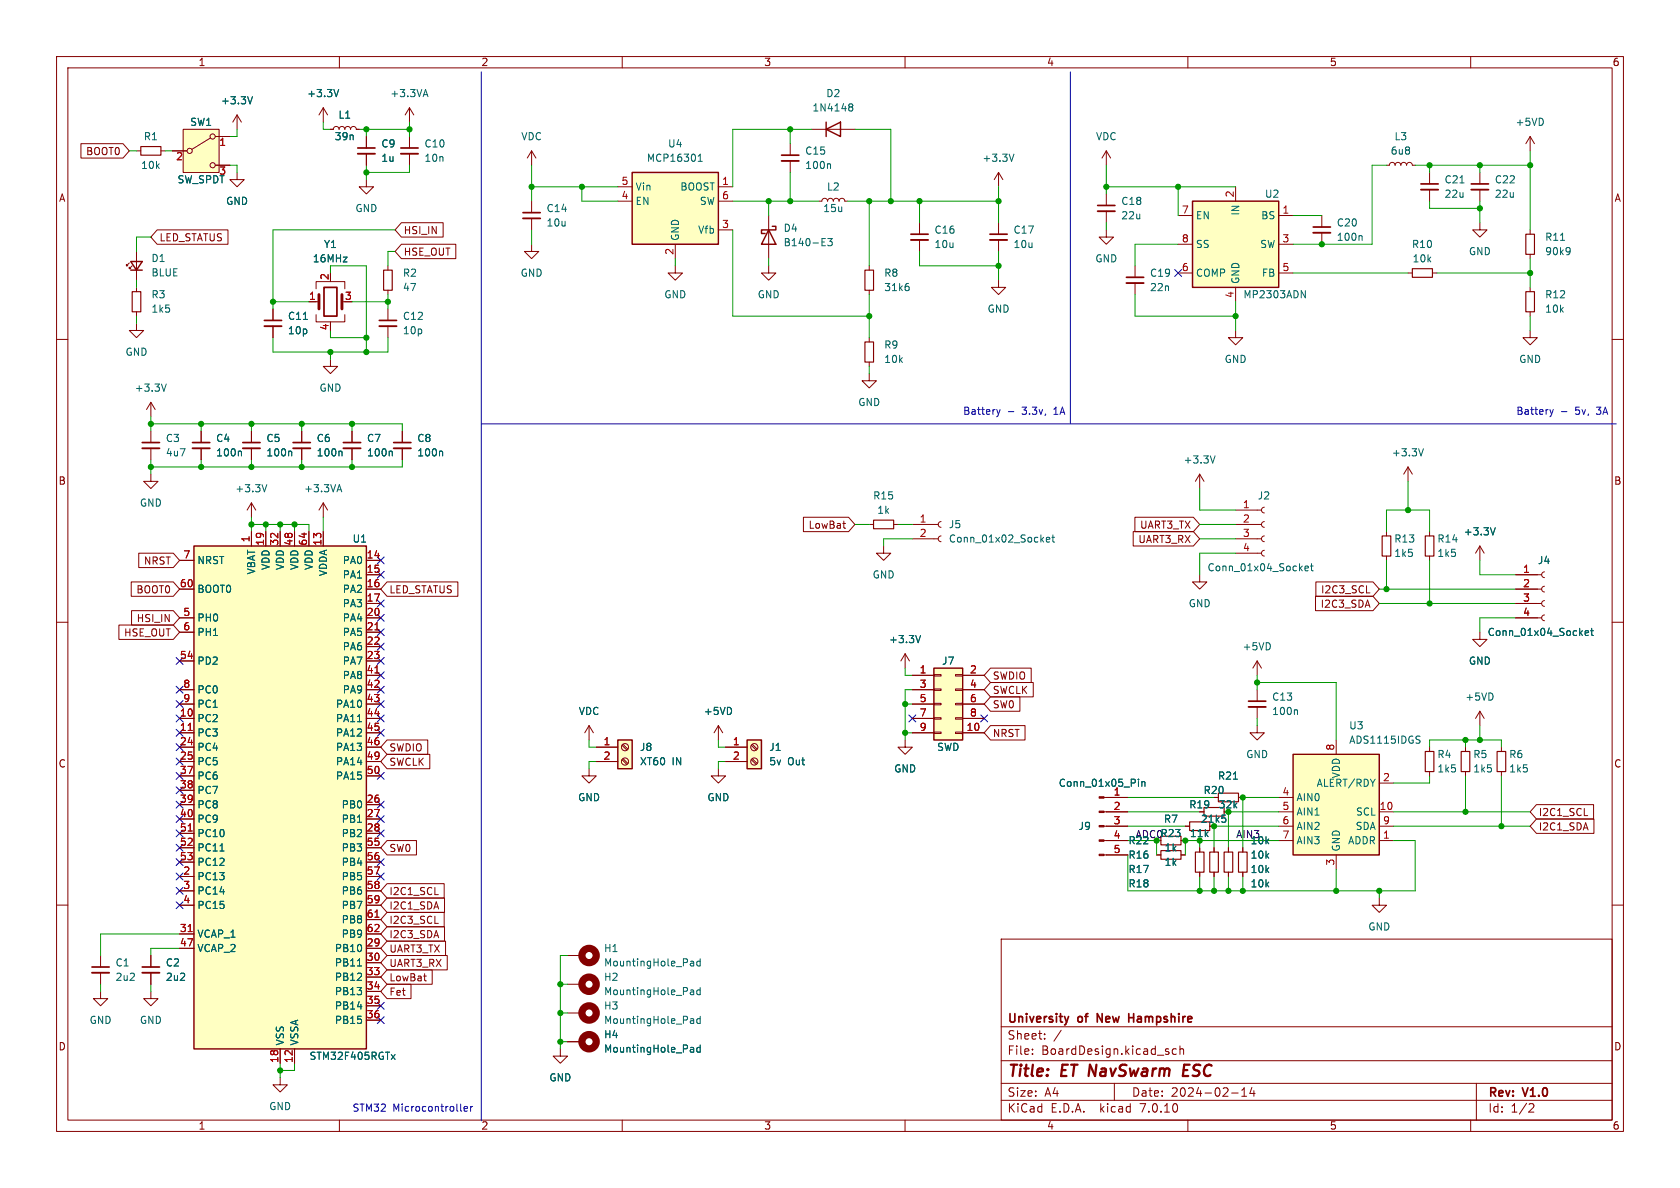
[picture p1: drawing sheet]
<svg xmlns="http://www.w3.org/2000/svg" width="297mm" height="210mm" viewBox="0 0 297 210" stroke-linecap="round" stroke-linejoin="round" font-family="sans-serif">
<defs><g id="words">
<g font-size="2.8" fill="#840000">
<text x="178" y="190.9">Title:</text>
<text x="187.7" y="190.9">ET NavSwarm</text>
<text x="210.8" y="190.9">ESC</text>
</g>
<g font-size="2.1" fill="#840000">
<text x="178" y="184">Sheet:</text>
<text x="178" y="181.2">University</text>
<text x="190.7" y="181.2">of</text>
<text x="194.6" y="181.2">New</text>
<text x="200.8" y="181.2">Hampshire</text>
<text x="178" y="186.7">File:</text>
<text x="184.1" y="186.7">BoardDesign.kicad_sch</text>
<text x="178" y="196.9">KiCad</text>
<text x="178" y="194.1">Size:</text>
<text x="184.7" y="194.1">A4</text>
<text x="185.7" y="196.9">E.D.A.</text>
<text x="194.6" y="196.9">kicad</text>
<text x="200" y="194.1">Date:</text>
<text x="201.8" y="196.9">7.0.10</text>
<text x="207" y="194.1">2024-02-14</text>
<text x="263" y="194.3">Rev:</text>
<text x="263" y="196.9">Id:</text>
<text x="267.1" y="196.9">1/2</text>
<text x="269.4" y="194.3">V1.0</text>
</g>
<g font-size="1.8" fill="#840000">
<text x="35" y="11.9">1</text>
<text x="85" y="11.9">2</text>
<text x="135" y="11.9">3</text>
<text x="185" y="11.9">4</text>
<text x="235" y="11.9">5</text>
<text x="285" y="11.9">6</text>
<text x="15.1" y="27.6">BOOT0</text>
<text x="10.3" y="35.9">A</text>
<text x="285.3" y="35.9">A</text>
<text x="71.3" y="41.6">HSI_IN</text>
<text x="28.1" y="42.9">LED_STATUS</text>
<text x="71.3" y="45.4">HSE_OUT</text>
<text x="10.3" y="85.9">B</text>
<text x="285.3" y="85.9">B</text>
<text x="142.8" y="93.7">LowBat</text>
<text x="201.4" y="93.7">UART3_TX</text>
<text x="25.3" y="100">NRST</text>
<text x="201.1" y="96.2">UART3_RX</text>
<text x="24" y="105.1">BOOT0</text>
<text x="68.7" y="105.1">LED_STATUS</text>
<text x="233.4" y="107.6">I2C3_SDA</text>
<text x="233.4" y="105.1">I2C3_SCL</text>
<text x="21.8" y="112.7">HSE_OUT</text>
<text x="24.1" y="110.2">HSI_IN</text>
<text x="175.4" y="125.4">SW0</text>
<text x="175.4" y="122.9">SWCLK</text>
<text x="175.4" y="120.3">SWDIO</text>
<text x="175.4" y="130.5">NRST</text>
<text x="10.3" y="135.9">C</text>
<text x="68.7" y="133">SWDIO</text>
<text x="68.7" y="135.6">SWCLK</text>
<text x="285.3" y="135.9">C</text>
<text x="212.7" y="140.6">R20</text>
<text x="200.7" y="148.2">ADC0R23</text>
<text x="212.2" y="145.6">21k5</text>
<text x="271.9" y="144.5">I2C1_SCL</text>
<text x="271.9" y="147">I2C1_SDA</text>
<text x="68.7" y="150.8">SW0</text>
<text x="68.7" y="161">I2C1_SDA</text>
<text x="68.7" y="158.4">I2C1_SCL</text>
<text x="68.7" y="163.5">I2C3_SCL</text>
<text x="68.7" y="166.1">I2C3_SDA</text>
<text x="68.7" y="173.7">LowBat</text>
<text x="68.7" y="171.1">UART3_RX</text>
<text x="68.7" y="168.6">UART3_TX</text>
<text x="68.7" y="176.2">Fet</text>
<text x="10.3" y="185.9">D</text>
<text x="285.3" y="185.9">D</text>
<text x="35" y="199.9">1</text>
<text x="85" y="199.9">2</text>
<text x="135" y="199.9">3</text>
<text x="185" y="199.9">4</text>
<text x="235" y="199.9">5</text>
<text x="285" y="199.9">6</text>
</g>
<g font-size="1.8" fill="#006464">
<text x="54.2" y="17.4">+3.3V</text>
<text x="68.9" y="17.4">+3.3VA</text>
<text x="146" y="17.4">D2</text>
<text x="33.5" y="22.5">SW1</text>
<text x="39" y="18.6">+3.3V</text>
<text x="59.7" y="21.2">L1</text>
<text x="143.5" y="19.9">1N4148</text>
<text x="267.8" y="22.5">+5VD</text>
<text x="25.3" y="25">R1</text>
<text x="59.1" y="25">39n</text>
<text x="67.3" y="26.3">C9</text>
<text x="67.3" y="28.8">1u</text>
<text x="74.9" y="26.3">C10</text>
<text x="74.9" y="28.8">10n</text>
<text x="92.1" y="25">VDC</text>
<text x="114.3" y="28.8">MCP16301</text>
<text x="118" y="26.3">U4</text>
<text x="142.2" y="27.5">C15</text>
<text x="173.6" y="28.8">+3.3V</text>
<text x="193.7" y="25">VDC</text>
<text x="245.8" y="27.5">6u8</text>
<text x="246.4" y="25">L3</text>
<text x="24.8" y="30.1">10k</text>
<text x="31.3" y="32.6">SW_SPDT</text>
<text x="112.3" y="33.9">Vin</text>
<text x="120.2" y="33.9">BOOST</text>
<text x="142.2" y="30.1">100n</text>
<text x="146.1" y="33.9">L2</text>
<text x="223.5" y="35.2">U2</text>
<text x="255.3" y="32.6">C21</text>
<text x="255.3" y="35.2">22u</text>
<text x="264.2" y="32.6">C22</text>
<text x="264.2" y="35.2">22u</text>
<text x="39.9" y="36.4">GND</text>
<text x="62.7" y="37.7">GND</text>
<text x="96.5" y="37.7">C14</text>
<text x="96.5" y="40.2">10u</text>
<text x="112.3" y="36.4">EN</text>
<text x="123.3" y="41.5">Vfb</text>
<text x="123.6" y="36.4">SW</text>
<text x="138.4" y="41.2">D4</text>
<text x="145.4" y="37.7">15u</text>
<text x="165.1" y="41.5">C16</text>
<text x="179.1" y="41.5">C17</text>
<text x="198.1" y="36.4">C18</text>
<text x="198.1" y="39">22u</text>
<text x="211.3" y="39">EN</text>
<text x="219.3" y="38.2" transform="rotate(-90 219.3 38.2)">IN</text>
<text x="222.9" y="39">BS</text>
<text x="236.2" y="40.2">C20</text>
<text x="26.7" y="46.5">D1</text>
<text x="55.2" y="46.6">16MHz</text>
<text x="57.2" y="44">Y1</text>
<text x="120.2" y="42.7" transform="rotate(-90 120.2 42.7)">GND</text>
<text x="138.4" y="43.7">B140-E3</text>
<text x="165.1" y="44">10u</text>
<text x="179.1" y="44">10u</text>
<text x="193.5" y="46.6">GND</text>
<text x="211.3" y="44">SS</text>
<text x="222.7" y="44">SW</text>
<text x="236.2" y="42.8">100n</text>
<text x="249.5" y="44">R10</text>
<text x="249.6" y="46.6">10k</text>
<text x="259.6" y="45.3">GND</text>
<text x="273.1" y="42.8">R11</text>
<text x="273.1" y="45.3">90k9</text>
<text x="26.7" y="52.9">R3</text>
<text x="26.7" y="49.1">BLUE</text>
<text x="71.1" y="49.1">R2</text>
<text x="71.1" y="51.7">47</text>
<text x="91.9" y="49.1">GND</text>
<text x="117.3" y="52.9">GND</text>
<text x="133.9" y="52.9">GND</text>
<text x="156.2" y="49.1">R8</text>
<text x="156.2" y="51.7">31k6</text>
<text x="203.2" y="49.1">C19</text>
<text x="203.2" y="51.7">22n</text>
<text x="211.3" y="49.1">COMP</text>
<text x="219.3" y="50.3" transform="rotate(-90 219.3 50.3)">GND</text>
<text x="219.7" y="52.9">MP2303ADN</text>
<text x="223" y="49.1">FB</text>
<text x="273.1" y="52.9">R12</text>
<text x="26.7" y="55.5">1k5</text>
<text x="50.8" y="56.7">C11</text>
<text x="50.8" y="59.3">10p</text>
<text x="71.1" y="56.7">C12</text>
<text x="71.1" y="59.3">10p</text>
<text x="174.5" y="55.5">GND</text>
<text x="273.1" y="55.5">10k</text>
<text x="22.1" y="63.1">GND</text>
<text x="156.2" y="61.8">R9</text>
<text x="156.2" y="64.4">10k</text>
<text x="216.4" y="64.4">GND</text>
<text x="268.5" y="64.4">GND</text>
<text x="23.7" y="69.4">+3.3V</text>
<text x="56.4" y="69.4">GND</text>
<text x="151.6" y="72">GND</text>
<text x="29.2" y="78.3">C3</text>
<text x="29.2" y="80.9">4u7</text>
<text x="38.1" y="78.3">C4</text>
<text x="38.1" y="80.9">100n</text>
<text x="47" y="78.3">C5</text>
<text x="47" y="80.9">100n</text>
<text x="55.9" y="78.3">C6</text>
<text x="55.9" y="80.9">100n</text>
<text x="64.8" y="78.3">C7</text>
<text x="64.8" y="80.9">100n</text>
<text x="73.7" y="78.3">C8</text>
<text x="73.7" y="80.9">100n</text>
<text x="209.1" y="82.1">+3.3V</text>
<text x="246" y="80.9">+3.3V</text>
<text x="24.6" y="89.8">GND</text>
<text x="41.5" y="87.2">+3.3V</text>
<text x="53.7" y="87.2">+3.3VA</text>
<text x="154.3" y="88.5">R15</text>
<text x="222.3" y="88.5">J2</text>
<text x="155" y="91">1k</text>
<text x="167.6" y="93.6">J5</text>
<text x="258.7" y="94.8">+3.3V</text>
<text x="34.8" y="99.9">NRST</text>
<text x="45.3" y="101.6" transform="rotate(-90 45.3 101.6)">VBAT</text>
<text x="47.9" y="100.9" transform="rotate(-90 47.9 100.9)">VDD</text>
<text x="50.4" y="100.9" transform="rotate(-90 50.4 100.9)">VDD</text>
<text x="52.9" y="100.9" transform="rotate(-90 52.9 100.9)">VDD</text>
<text x="55.5" y="100.9" transform="rotate(-90 55.5 100.9)">VDD</text>
<text x="58" y="101.9" transform="rotate(-90 58 101.9)">VDDA</text>
<text x="60.5" y="99.9">PA0</text>
<text x="62.2" y="96.1">U1</text>
<text x="167.6" y="96.1">Conn_01x02_Socket</text>
<text x="213.4" y="101.2">Conn_01x04_Socket</text>
<text x="246.4" y="98.7">1k5</text>
<text x="246.4" y="96.1">R13</text>
<text x="254" y="96.1">R14</text>
<text x="254" y="98.7">1k5</text>
<text x="271.8" y="99.9">J4</text>
<text x="34.8" y="105">BOOT0</text>
<text x="60.5" y="102.5">PA1</text>
<text x="60.5" y="105">PA2</text>
<text x="60.5" y="107.5">PA3</text>
<text x="154.2" y="102.5">GND</text>
<text x="210.1" y="107.5">GND</text>
<text x="34.8" y="110.1">PH0</text>
<text x="34.8" y="112.6">PH1</text>
<text x="60.5" y="110.1">PA4</text>
<text x="60.5" y="112.6">PA5</text>
<text x="157.1" y="113.9">+3.3V</text>
<text x="262.9" y="112.6">Conn_01x04_Socket</text>
<text x="34.8" y="117.7">PD2</text>
<text x="60.5" y="115.2">PA6</text>
<text x="60.5" y="117.7">PA7</text>
<text x="166.4" y="117.7">J7</text>
<text x="219.6" y="115.2">+5VD</text>
<text x="259.6" y="117.7">GND</text>
<text x="34.8" y="122.8">PC0</text>
<text x="34.8" y="125.3">PC1</text>
<text x="59.3" y="125.3">PA10</text>
<text x="60.5" y="120.2">PA8</text>
<text x="60.5" y="122.8">PA9</text>
<text x="224.8" y="124.1">C13</text>
<text x="258.9" y="124.1">+5VD</text>
<text x="34.8" y="127.9">PC2</text>
<text x="34.8" y="130.4">PC3</text>
<text x="59.3" y="127.9">PA11</text>
<text x="59.3" y="130.4">PA12</text>
<text x="102.2" y="126.6">VDC</text>
<text x="124.3" y="126.6">+5VD</text>
<text x="224.8" y="126.6">100n</text>
<text x="238.4" y="129.1">U3</text>
<text x="238.4" y="131.7">ADS1115IDGS</text>
<text x="34.8" y="132.9">PC4</text>
<text x="34.8" y="135.5">PC5</text>
<text x="59.3" y="132.9">PA13</text>
<text x="59.3" y="135.5">PA14</text>
<text x="113" y="132.9">J8</text>
<text x="113" y="135.5">XT60</text>
<text x="118.8" y="135.5">IN</text>
<text x="135.9" y="132.9">J1</text>
<text x="135.9" y="135.5">5v</text>
<text x="139.2" y="135.5">Out</text>
<text x="158" y="136.8">GND</text>
<text x="165.6" y="132.9">SWD</text>
<text x="220.2" y="134.2">GND</text>
<text x="237.1" y="137.7" transform="rotate(-90 237.1 137.7)">VDD</text>
<text x="254" y="134.2">R4</text>
<text x="254" y="136.8">1k5</text>
<text x="260.4" y="134.2">R5</text>
<text x="260.4" y="136.8">1k5</text>
<text x="266.7" y="134.2">R6</text>
<text x="266.7" y="136.8">1k5</text>
<text x="34.8" y="138">PC6</text>
<text x="34.8" y="140.6">PC7</text>
<text x="34.8" y="143.1">PC8</text>
<text x="59.3" y="138">PA15</text>
<text x="60.3" y="143.1">PB0</text>
<text x="102.1" y="141.8">GND</text>
<text x="125" y="141.8">GND</text>
<text x="187.1" y="139.3">Conn_01x05_Pin</text>
<text x="210.1" y="143.1">R19</text>
<text x="215.2" y="138">R21</text>
<text x="215.3" y="143.1">32k</text>
<text x="229.1" y="141.8">AIN0</text>
<text x="232.7" y="139.3">ALERT/RDY</text>
<text x="34.8" y="145.6">PC9</text>
<text x="34.8" y="148.2">PC10</text>
<text x="60.3" y="145.6">PB1</text>
<text x="60.3" y="148.2">PB2</text>
<text x="190.6" y="146.9">J9</text>
<text x="199.4" y="149.5">R22</text>
<text x="205.1" y="148.2">R23</text>
<text x="205.7" y="145.6">R7</text>
<text x="210.3" y="148.2">11k</text>
<text x="221" y="149.5">10k</text>
<text x="229.1" y="144.4">AIN1</text>
<text x="229.1" y="146.9">AIN2</text>
<text x="229.1" y="149.5">AIN3</text>
<text x="238.2" y="149.5">ADDR</text>
<text x="239.6" y="146.9">SDA</text>
<text x="239.6" y="144.4">SCL</text>
<text x="34.8" y="155.8">PC13</text>
<text x="34.8" y="150.7">PC11</text>
<text x="34.8" y="153.3">PC12</text>
<text x="60.3" y="150.7">PB3</text>
<text x="60.3" y="153.3">PB4</text>
<text x="60.3" y="155.8">PB5</text>
<text x="199.4" y="154.5">R17</text>
<text x="199.4" y="152">R16</text>
<text x="205.8" y="150.7">1k</text>
<text x="205.8" y="153.3">1k</text>
<text x="221" y="154.5">10k</text>
<text x="221" y="152">10k</text>
<text x="237.1" y="150.6" transform="rotate(-90 237.1 150.6)">GND</text>
<text x="34.8" y="158.3">PC14</text>
<text x="34.8" y="160.9">PC15</text>
<text x="60.3" y="158.3">PB6</text>
<text x="60.3" y="160.9">PB7</text>
<text x="199.4" y="157.1">R18</text>
<text x="221" y="157.1">10k</text>
<text x="34.8" y="166">VCAP_1</text>
<text x="60.3" y="163.4">PB8</text>
<text x="60.3" y="166">PB9</text>
<text x="241.8" y="164.7">GND</text>
<text x="20.3" y="171">C1</text>
<text x="20.3" y="173.6">2u2</text>
<text x="29.2" y="171">C2</text>
<text x="29.2" y="173.6">2u2</text>
<text x="34.8" y="168.5">VCAP_2</text>
<text x="59.1" y="168.5">PB10</text>
<text x="59.1" y="171">PB11</text>
<text x="59.1" y="173.6">PB12</text>
<text x="106.7" y="168.5">H1</text>
<text x="106.7" y="171">MountingHole_Pad</text>
<text x="106.7" y="173.6">H2</text>
<text x="59.1" y="176.1">PB13</text>
<text x="59.1" y="178.7">PB14</text>
<text x="106.7" y="178.7">H3</text>
<text x="106.7" y="176.1">MountingHole_Pad</text>
<text x="15.7" y="181.2">GND</text>
<text x="24.6" y="181.2">GND</text>
<text x="50.4" y="184.9" transform="rotate(-90 50.4 184.9)">VSS</text>
<text x="52.9" y="184.9" transform="rotate(-90 52.9 184.9)">VSSA</text>
<text x="59.1" y="181.2">PB15</text>
<text x="106.7" y="181.2">MountingHole_Pad</text>
<text x="106.7" y="183.7">H4</text>
<text x="54.6" y="187.6">STM32F405RGTx</text>
<text x="97" y="191.4">GND</text>
<text x="106.7" y="186.3">MountingHole_Pad</text>
<text x="47.5" y="196.4">GND</text>
</g>
<g font-size="1.8" fill="#a90000">
<text x="31" y="28.7">2</text>
<text x="38.7" y="26.1">1</text>
<text x="38.7" y="31.2">3</text>
<text x="109.8" y="35.3">4</text>
<text x="109.8" y="32.8">5</text>
<text x="127.6" y="32.8">1</text>
<text x="127.6" y="35.3">6</text>
<text x="218.2" y="35" transform="rotate(-90 218.2 35)">2</text>
<text x="127.6" y="40.4">3</text>
<text x="208.8" y="37.8">7</text>
<text x="226.6" y="37.8">1</text>
<text x="119.1" y="45.2" transform="rotate(-90 119.1 45.2)">2</text>
<text x="208.8" y="42.9">8</text>
<text x="226.6" y="42.9">3</text>
<text x="54.5" y="53.1">1</text>
<text x="58.2" y="49.6" transform="rotate(-90 58.2 49.6)">2</text>
<text x="60.9" y="53.1">3</text>
<text x="208.8" y="48">6</text>
<text x="218.2" y="52.8" transform="rotate(-90 218.2 52.8)">4</text>
<text x="226.6" y="48">5</text>
<text x="58.2" y="58.5" transform="rotate(-90 58.2 58.5)">4</text>
<text x="219.6" y="89.9">1</text>
<text x="44.2" y="96" transform="rotate(-90 44.2 96)">1</text>
<text x="162.5" y="92.5">1</text>
<text x="162.5" y="95">2</text>
<text x="219.6" y="92.5">2</text>
<text x="219.6" y="95">3</text>
<text x="32.3" y="98.8">7</text>
<text x="46.7" y="96.6" transform="rotate(-90 46.7 96.6)">19</text>
<text x="49.3" y="96.6" transform="rotate(-90 49.3 96.6)">32</text>
<text x="51.8" y="96.6" transform="rotate(-90 51.8 96.6)">48</text>
<text x="54.4" y="96.6" transform="rotate(-90 54.4 96.6)">64</text>
<text x="56.9" y="96.6" transform="rotate(-90 56.9 96.6)">13</text>
<text x="64.7" y="98.8">14</text>
<text x="64.7" y="101.3">15</text>
<text x="219.6" y="97.5">4</text>
<text x="269.2" y="101.3">1</text>
<text x="31.7" y="103.9">60</text>
<text x="64.7" y="103.9">16</text>
<text x="64.7" y="106.4">17</text>
<text x="269.2" y="103.9">2</text>
<text x="269.2" y="106.4">3</text>
<text x="32.3" y="109">5</text>
<text x="32.3" y="111.5">6</text>
<text x="64.7" y="109">20</text>
<text x="64.7" y="111.5">21</text>
<text x="269.2" y="109">4</text>
<text x="31.7" y="116.6">54</text>
<text x="64.7" y="114">22</text>
<text x="64.7" y="116.6">23</text>
<text x="64.7" y="119.1">41</text>
<text x="162.5" y="119.1">1</text>
<text x="171.4" y="119.1">2</text>
<text x="32.3" y="121.7">8</text>
<text x="32.3" y="124.2">9</text>
<text x="64.7" y="121.7">42</text>
<text x="64.7" y="124.2">43</text>
<text x="162.5" y="121.7">3</text>
<text x="162.5" y="124.2">5</text>
<text x="171.4" y="121.7">4</text>
<text x="171.4" y="124.2">6</text>
<text x="31.7" y="126.7">10</text>
<text x="31.7" y="129.3">11</text>
<text x="31.7" y="131.8">24</text>
<text x="64.7" y="126.7">44</text>
<text x="64.7" y="129.3">45</text>
<text x="64.7" y="131.8">46</text>
<text x="106.6" y="131.8">1</text>
<text x="129.5" y="131.8">1</text>
<text x="162.5" y="126.7">7</text>
<text x="162.5" y="129.3">9</text>
<text x="170.8" y="129.3">10</text>
<text x="171.4" y="126.7">8</text>
<text x="31.7" y="134.4">25</text>
<text x="31.7" y="136.9">37</text>
<text x="64.7" y="134.4">49</text>
<text x="64.7" y="136.9">50</text>
<text x="106.6" y="134.4">2</text>
<text x="129.5" y="134.4">2</text>
<text x="236" y="132.8" transform="rotate(-90 236 132.8)">8</text>
<text x="31.7" y="139.4">38</text>
<text x="31.7" y="142">39</text>
<text x="64.7" y="142">26</text>
<text x="196.8" y="140.7">1</text>
<text x="196.8" y="143.3">2</text>
<text x="226.6" y="140.7">4</text>
<text x="226.6" y="143.3">5</text>
<text x="243.8" y="143.3">10</text>
<text x="244.4" y="138.2">2</text>
<text x="31.7" y="144.5">40</text>
<text x="31.7" y="147.1">51</text>
<text x="31.7" y="149.6">52</text>
<text x="64.7" y="144.5">27</text>
<text x="64.7" y="147.1">28</text>
<text x="64.7" y="149.6">55</text>
<text x="196.8" y="145.8">3</text>
<text x="196.8" y="148.3">4</text>
<text x="226.6" y="145.8">6</text>
<text x="226.6" y="148.3">7</text>
<text x="244.4" y="148.3">1</text>
<text x="244.4" y="145.8">9</text>
<text x="31.7" y="152.1">53</text>
<text x="32.3" y="154.7">2</text>
<text x="64.7" y="152.1">56</text>
<text x="64.7" y="154.7">57</text>
<text x="196.8" y="150.9">5</text>
<text x="236" y="153.1" transform="rotate(-90 236 153.1)">3</text>
<text x="32.3" y="157.2">3</text>
<text x="32.3" y="159.8">4</text>
<text x="64.7" y="157.2">58</text>
<text x="64.7" y="159.8">59</text>
<text x="31.7" y="164.8">31</text>
<text x="31.7" y="167.4">47</text>
<text x="64.7" y="167.4">29</text>
<text x="64.7" y="162.3">61</text>
<text x="64.7" y="164.8">62</text>
<text x="64.7" y="169.9">30</text>
<text x="64.7" y="172.5">33</text>
<text x="64.7" y="175">34</text>
<text x="64.7" y="177.5">35</text>
<text x="64.7" y="180.1">36</text>
<text x="49.3" y="188" transform="rotate(-90 49.3 188)">18</text>
<text x="51.8" y="188" transform="rotate(-90 51.8 188)">12</text>
</g>
<g font-size="1.8" fill="#0000c2">
<text x="170.2" y="73.4">Battery</text>
<text x="180.8" y="73.4">3.3v,</text>
<text x="186.6" y="73.4">1A</text>
<text x="268" y="73.4">Battery</text>
<text x="278.6" y="73.4">5v,</text>
<text x="282.5" y="73.4">3A</text>
<text x="62.2" y="196.6">STM32</text>
<text x="69.4" y="196.6">Microcontroller</text>
</g>
<text font-size="1.8" fill="#0f0f0f" x="218.4" y="148.2">AIN3</text>
</g></defs>
<g fill="none" stroke="#840000" stroke-width=".18">
<path d="M10 10h277v190h-277zM12 12h273v186h-273zM57.1 19.1v2.5M57.1 19.1l-.7 1.2M57.1 19.1l.8 1.2M60 10v2M72.4 19.1v2.5M72.4 19.1l-.8 1.2M72.4 19.1l.8 1.2M110 10v2M160 10v2M210 10v2"/>
<path d="M260 10v2M14.3 25.4h7.4l1.2 1.3-1.2 1.2h-7.4zM24.1 26.7h.8M28.4 26.7h.8M30.5 26.7h2.5M32.4 22.9h6.3v7.6h-6.3zM37.2 24.4l-3.3 2M38.1 29.2h2.5M38.1 24.1h2.5M41.9 30.5v1.3h1.3l-1.3 1.2-1.3-1.2h1.3M41.9 20.3l-.8 1.3M41.9 20.3v2.6"/>
<path d="M41.9 20.3l.8 1.3M58.4 22.9h.5l.2-.4 .3-.1 .4 .1 .1 .4 .2-.4 .4-.1 .3 .1 .2 .4 .1-.4 .4-.1 .3 .1 .2 .4 .1-.4 .4-.1 .4 .1 .1 .4h.5M64.8 31.8v1.2h1.2l-1.2 1.3-1.3-1.3h1.3M64.8 24.1v2.1M64.8 27.2v2M71 39.4h7.3v2.5h-7.3l-1.2-1.3zM72.4 24.1v2.1M72.4 27.2v2M94 26.7l-.8 1.2M94 26.7v2.5M94 35.6v2M94 38.6v2"/>
<path d="M94 26.7l.7 1.2M109.2 35.6h2.6M109.2 33h2.6M127 35.6h2.5M127 33h2.5M135.9 38.1v7.6M139.7 25.4v2M139.7 28.4v2.1M143.5 22.9h7.6M144.8 35.6h.5l.1-.4 .4-.1 .4 .1 .1 .4 .2-.4 .3-.1 .4 .1 .1 .4 .2-.4 .3-.1 .4 .1 .1 .4 .2-.4 .4-.1 .3 .1 .2 .4h.5M162.6 39.4v2M176.5 30.5v2.5"/>
<path d="M176.5 39.4v2M176.5 30.5l-.7 1.3M176.5 30.5l.8 1.3M195.6 26.7l-.8 1.2M195.6 26.7v2.5M195.6 34.3v2M195.6 37.3v2.1M195.6 26.7l.7 1.2M208.3 38.1h2.5M218.4 33v2.6M226.1 38.1h2.5M233.7 38.1v2"/>
<path d="M245.1 29.2h.5l.2-.4 .3-.1 .4 .2 .1 .3 .2-.4 .4-.1 .3 .2 .1 .3 .2-.4 .4-.1 .3 .2 .2 .3 .1-.4 .4-.1 .3 .2 .2 .3h.5M252.7 30.5v2M252.7 33.5v2.1M261.6 39.4v1.2h1.3l-1.3 1.3-1.3-1.3h1.3M261.6 30.5v2M261.6 33.5v2.1M270.5 24.1l-.8 1.3M270.5 24.1v2.6M270.5 24.1l.8 1.3M10 60h2M22.9 46.5l-.5 .5v-.3v.3h.2M23.4 47l-.5 .5v-.3v.3h.2"/>
<path d="M24.1 57.2v1.2h1.3l-1.3 1.3-1.2-1.3h1.2M24.1 44.5v5M24.1 50.8v.8M24.1 55.1v.8M27.8 40.6h12.5v2.6h-12.5l-1.1-1.3zM48.3 54.6v2M48.3 57.7v2M54.6 53.3h1.8M55.9 55.6v1.3h5.1v-1.3M55.9 51.1v-1.3h5.1v1.3M58.4 56.9v.3M68.6 47v.8"/>
<path d="M68.6 51.3v.8M68.6 54.6v2M68.6 57.7v2M71 43.2h9.6v2.5h-9.6l-1.2-1.2zM94 43.2v1.3h1.2l-1.2 1.2-1.3-1.2h1.3M119.4 47v1.3h1.2l-1.2 1.2-1.3-1.2h1.3M119.4 43.2v2.5M127 40.6h2.5M135.9 47v1.3h1.3l-1.3 1.2-1.3-1.2h1.3M153.7 47v.8M153.7 51.3v.8M153.7 59.7v.8"/>
<path d="M162.6 42.4v2.1M176.5 49.5v1.3h1.3l-1.3 1.3-1.2-1.3h1.2M176.5 42.4v2.1M195.6 40.6v1.3h1.2l-1.2 1.3-1.3-1.3h1.3M200.7 47v2M200.7 50v2.1M208.3 43.2h2.5M208.3 48.3h2.5M218.4 58.4v1.3h1.3l-1.3 1.3-1.2-1.3h1.2M218.4 50.8v2.5M226.1 43.2h2.5M226.1 48.3h2.5"/>
<path d="M233.7 41.1v2.1M248.9 48.3h.8M253.2 48.3h.8M270.5 58.4v1.3h1.3l-1.3 1.3-1.3-1.3h1.3M270.5 40.6v.8M270.5 45v.7M270.5 50.8v.8M270.5 55.1v.8M285 60h2M26.7 71.1v2.6M26.7 76.2v2M26.7 79.2v2.1"/>
<path d="M26.7 71.1l-.8 1.3M26.7 71.1l.7 1.3M35.6 76.2v2M35.6 79.2v2.1M44.4 76.2v2M44.4 79.2v2.1M53.3 76.2v2M53.3 79.2v2.1M58.4 63.5v1.3h1.3l-1.3 1.2-1.3-1.2h1.3M62.2 76.2v2M62.2 79.2v2.1M71.1 76.2v2"/>
<path d="M71.1 79.2v2.1M153.7 66v1.3h1.2l-1.2 1.3-1.3-1.3h1.3M153.7 64v.8M24.5 97.8h6.1l1.1 1.3-1.1 1.2h-6.1zM26.7 83.8v1.3h1.2l-1.2 1.3-1.3-1.3h1.3M31.7 99.1h2.6M44.4 88.9v2.5M44.4 94v2.5M44.4 88.9l-.7 1.3M44.4 88.9l.8 1.3M47 94v2.5M49.5 94v2.5"/>
<path d="M52.1 94v2.5M54.6 94v2.5M57.1 88.9l-.7 1.3M57.1 88.9v2.5M57.1 94v2.5M57.1 88.9l.8 1.3M64.8 99.1h2.5M142 91.4h8l1.1 1.3-1.1 1.3h-8zM149 92.5h.5M149.2 93.3l.3 .1M153.7 92.7h.7M156.2 96.5v1.3h1.3l-1.3 1.3-1.3-1.3h1.3"/>
<path d="M158 92.7h.7M161.3 95.3h4.6M161.3 92.7h4.6M166.4 94.7l-.4 .2-.1 .3 .1 .4 .4 .2M166.4 92.2l-.4 .1-.1 .4 .1 .4 .4 .1M200.3 94h10.7l1.1 1.3-1.1 1.2h-10.7zM200.6 91.4h10.4l1.1 1.3-1.1 1.3h-10.4zM212.1 83.8v2.6M212.1 83.8l-.8 1.3M212.1 83.8l.8 1.3M218.4 95.3h4.6M218.4 92.7h4.6"/>
<path d="M218.4 97.8h4.6M218.4 90.2h4.6M223.5 97.3l-.3 .1-.2 .4 .2 .3 .3 .2M223.5 94.7l-.3 .2-.2 .3 .2 .4 .3 .2M223.5 92.2l-.3 .1-.2 .4 .2 .4 .3 .1M223.5 89.7l-.3 .1-.2 .4 .2 .3 .3 .2M245.1 94v.7M245.1 98.3v.8M248.9 82.6l-.7 1.2M248.9 82.6v2.5M248.9 82.6l.8 1.2M252.7 94v.7"/>
<path d="M252.7 98.3v.8M261.6 96.5l-.7 1.3M261.6 96.5v2.6M261.6 96.5l.8 1.3M10 110h2M21 110.5h9.6l1.1 1.3-1.1 1.2h-9.6zM23.2 102.9h7.4l1.1 1.2-1.1 1.3h-7.4zM23.3 107.9h7.3l1.1 1.3-1.1 1.3h-7.3zM31.7 109.2h2.6M31.7 104.1h2.6M31.7 111.8h2.6M31.7 116.8h2.6"/>
<path d="M64.8 109.2h2.5M64.8 106.7h2.5M64.8 104.1h2.5M64.8 101.6h2.5M64.8 119.4h2.5M64.8 111.8h2.5M64.8 114.3h2.5M64.8 116.8h2.5M68.4 102.9h12.5v2.5h-12.5l-1.1-1.3zM160 115.6l-.7 1.2M160 115.6v2.5M160 115.6l.8 1.2"/>
<path d="M161.3 119.4h3.8M165.1 119.3h1.3v.2h-1.3zM168.9 119.3h1.3v.2h-1.3zM170.2 119.4h3.8M175.1 118.1h7.2v2.6h-7.2l-1.1-1.3zM212.1 101.6v1.3h1.3l-1.3 1.2-1.3-1.2h1.3M222.2 116.8v2.6M222.2 116.8l-.7 1.3M222.2 116.8l.8 1.3M232.6 105.4h10.1l1.1 1.3-1.1 1.3h-10.1zM232.6 102.9h10.1l1.1 1.2-1.1 1.3h-10.1zM241.6 104.8h.6"/>
<path d="M261.6 111.8v1.2h1.3l-1.3 1.3-1.3-1.3h1.3M268 109.2h4.5M268 106.7h4.5M268 104.1h4.5M268 101.6h4.5M273 108.7l-.3 .2-.2 .3 .2 .4 .3 .1M273 106.2l-.3 .1-.2 .4 .2 .3 .3 .2M273 103.6l-.3 .2-.2 .3 .2 .4 .3 .1M273 101.1l-.3 .2-.2 .3 .2 .4 .3 .1M285 110h2M31.7 129.5h2.6M31.7 121.9h2.6"/>
<path d="M31.7 124.5h2.6M31.7 127h2.6M31.7 132.1h2.6M31.7 134.6h2.6M31.7 137.2h2.6M31.7 139.7h2.6M64.8 129.5h2.5M64.8 121.9h2.5M64.8 124.5h2.5M64.8 127h2.5M64.8 132.1h2.5M64.8 134.6h2.5"/>
<path d="M64.8 137.2h2.5M68.4 130.8h7.2v2.6h-7.2l-1.1-1.3zM68.4 133.3h7.6v2.6h-7.6l-1.1-1.3zM104.1 135.9v1.3h1.3l-1.3 1.2-1.2-1.2h1.2M104.1 128.3l-.7 1.2M104.1 128.3v2.5M104.1 128.3l.8 1.2M105.4 132.1h3.8M105.4 134.6h3.8M110 134.3l.8 .8M110 131.7l.8 .9M110.1 134.1l.9 .9"/>
<path d="M110.1 131.6l.9 .8M127 135.9v1.3h1.3l-1.3 1.2-1.3-1.2h1.3M127 128.3l-.8 1.2M127 128.3v2.5M127 128.3l.8 1.2M128.3 132.1h3.8M128.3 134.6h3.8M132.8 134.3l.9 .8M132.8 131.7l.9 .9M133 134.1l.9 .9M133 131.6l.9 .8M160 130.8v1.3h1.3l-1.3 1.3-1.3-1.3h1.3"/>
<path d="M161.3 129.5h3.8M161.3 121.9h3.8M161.3 124.5h3.8M161.3 127h3.8M165.1 129.4h1.3v.3h-1.3zM165.1 126.9h1.3v.2h-1.3zM165.1 124.3h1.3v.3h-1.3zM165.1 121.8h1.3v.2h-1.3zM168.9 129.4h1.3v.3h-1.3zM168.9 126.9h1.3v.2h-1.3zM168.9 124.3h1.3v.3h-1.3zM168.9 121.8h1.3v.2h-1.3z"/>
<path d="M170.2 129.5h3.8M170.2 121.9h3.8M170.2 124.5h3.8M170.2 127h3.8M175.1 123.2h5.2v2.5h-5.2l-1.1-1.2zM175.1 120.6h7.6v2.6h-7.6l-1.1-1.3zM175.1 128.3h6.1v2.5h-6.1l-1.1-1.3zM222.2 128.3v1.2h1.3l-1.3 1.3-1.2-1.3h1.2M222.2 121.9v2.1M222.2 125v2M236.2 130.8v2.6M243.8 138.4h2.6"/>
<path d="M252.7 132.1v.7M252.7 136.4v.8M259.1 132.1v.7M259.1 136.4v.8M261.6 125.7v2.6M261.6 125.7l-.7 1.3M261.6 125.7l.8 1.3M265.4 132.1v.7M265.4 136.4v.8M10 160h2M31.7 154.9h2.6M31.7 142.2h2.6"/>
<path d="M31.7 144.8h2.6M31.7 147.3h2.6M31.7 157.5h2.6M31.7 149.9h2.6M31.7 152.4h2.6M64.8 154.9h2.5M64.8 142.2h2.5M64.8 144.8h2.5M64.8 147.3h2.5M64.8 157.5h2.5M64.8 149.9h2.5M64.8 152.4h2.5"/>
<path d="M68.4 148.6h5.2v2.5h-5.2l-1.1-1.2zM68.4 158.7h10.2v2.6h-10.2l-1.1-1.3zM68.4 156.2h10.1v2.6h-10.1l-1.1-1.3zM76.9 158.2h.6M195.2 148.6h4.2M195.2 143.5h4.2M195.2 141h4.2M195.2 146.1h4.2M195.2 151.1h4.2M204.5 151.1h.7M208.8 148.6h.7M208.8 151.1h.7"/>
<path d="M209.5 146.1h.8M212.1 149.9v.7M212.1 154.2v.7M214.6 149.9v.7M214.6 154.2v.7M217.2 149.9v.7M217.2 154.2v.7M218.9 141h.8M219.7 149.9v.7M219.7 154.2v.7M226.1 148.6h2.5M226.1 143.5h2.5"/>
<path d="M226.1 141h2.5M226.1 146.1h2.5M236.2 151.1v2.6M243.8 158.8v1.2h1.3l-1.3 1.3-1.2-1.3h1.2M243.8 148.6h2.6M243.8 143.5h2.6M243.8 146.1h2.6M271.6 142.2h10.1v2.6h-10.1l-1.1-1.3zM271.6 144.8h10.2v2.5h-10.2l-1.1-1.2zM280.1 144.2h.6M285 160h2M17.8 175.3v1.2h1.2l-1.2 1.3-1.3-1.3h1.3"/>
<path d="M17.8 168.9v2M17.8 172v2M26.7 175.3v1.2h1.2l-1.2 1.3-1.3-1.3h1.3M26.7 168.9v2M26.7 172v2M31.7 167.6h2.6M31.7 165.1h2.6M31.7 160h2.6M64.8 167.6h2.5M64.8 170.2h2.5M64.8 165.1h2.5M64.8 172.7h2.5"/>
<path d="M64.8 175.3h2.5M64.8 177.8h2.5M64.8 160h2.5M64.8 162.6h2.5M68.4 171.4h8v2.6h-8l-1.1-1.3zM68.4 174h4.3v2.5h-4.3l-1.1-1.2zM68.4 168.9h10.7v2.6h-10.7l-1.1-1.3zM68.4 161.3h10.1v2.5h-10.1l-1.1-1.2zM68.4 166.4h10.4v2.5h-10.4l-1.1-1.3zM68.4 163.8h10.2v2.6h-10.2l-1.1-1.3zM74.9 172.5h.5M75.1 173.3l.3 .1"/>
<path d="M76.9 163.2h.6M100.3 168.9h2.6M100.3 179.1h2.6M100.3 174h2.6M177 166h108v32h-108zM49.5 190.5v1.3h1.3l-1.3 1.2-1.2-1.2h1.2M49.5 185.4v2.6M52.1 185.4v2.6M60 198v2M64.8 180.3h2.5M99.1 185.4v1.3h1.2l-1.2 1.3-1.3-1.3h1.3M100.3 184.2h2.6"/>
<path d="M110 198v2M160 198v2M177 194.5h108M177 191.5h108M177 187.5h108M177 181.5h108M182.5 186.3v.1M182.5 185.5v.1M184.7 183.6v.1M184.7 182.8v.1M187.6 182.1l-1.3 2M197 191.5v3"/>
<path d="M206.6 186v.3M208 185.5l-.5-.1-.3 .3v.4l.2 .2h.6M208.6 185.5l.2-.1 .4 .1v.9M208.6 184.9v1.5M210 198v2M217.7 193.2h1.2M219.5 193.8h.9M219.5 192.7l.5-.4v1.5M221.3 192.2l-.3 1.1h.9M221.7 192.8v1M260 198v2M261 191.5v6.5"/>
<path d="M270.5 195.1l.5 .1 .2 .3-1 1.1h1"/>
<circle cx="33.5" cy="26.7" r=".46"/>
<circle cx="37.6" cy="24.1" r=".46"/>
<circle cx="37.6" cy="29.2" r=".46"/>
<circle cx="110.5" cy="132.1" r=".63"/>
<circle cx="110.5" cy="134.6" r=".63"/>
<circle cx="133.3" cy="134.6" r=".63"/>
<circle cx="133.3" cy="132.1" r=".63"/>
</g>
<path d="M209.2 189.2h.7M210.3 188.2h-.9l-.3 2h1" fill="none" stroke="#840000" stroke-width=".4"/>
<g fill="none" stroke="#840000" stroke-width=".3">
<path d="M63.2 26.2h3.1M70.9 26.2h3M92.5 37.6h3M138.2 27.4h3M194.1 36.3h3M251.2 32.5h3.1M260.1 32.5h3M46.7 56.6h3.1M57.3 50.8h2.3v5.1h-2.3zM67.1 56.6h3M161 41.4h3.1M175 41.4h3.1"/>
<path d="M199.1 49h3.1M232.2 40.1h3M25.1 78.2h3.1M34 78.2h3.1M42.9 78.2h3.1M51.8 78.2h3.1M60.7 78.2h3.1M69.6 78.2h3M220.7 124h3.1M16.3 170.9h3M25.1 170.9h3.1M188.9 179.7l-.3 1"/>
<path d="M199.6 179.9h.8M194 180.7v-1.5l.8 1.5"/>
</g>
<g fill="none" stroke="#006464" stroke-width=".18">
<path d="M44.6 17.1l-.4 1.3M59.9 15.8l-.5 1.3M74.9 16.7h.6M75.2 15.8l.5 1.3M150.2 18.8l.1 .1M150.2 18.4h.3l.2 .1 .1 .2-.3 .2M150.3 18.9h.2M150.3 18.9l-.1 .1M150.5 18.9l.3 .2-.1 .4-.2 .1h-.3M123.4 28.5h.8M123.4 27.6l.4-.4v1.3M146.6 28.9l.2 .2v.7"/>
<path d="M179.3 27.2l-.5 1.3M258.1 32.3h.7M53.6 56.5h.8M145.3 43.4h.6M145.3 42.2h.6M146.3 42.2h.8l-.4 .5 .4 .1v.5l-.2 .1-.6-.1M160.4 50.1h.2M160.5 50.6l.2 .2v.3l-.2 .3M230 51.4l.8 1.2v-1.2M240.6 41.6l.2 .2v.7M275.9 42.5h.7M277.3 43.8l.2 .1a1.06 1.06 0 0 1-.1 1"/>
<path d="M277.6 44.3l-.3 .2M29.4 67.9l-.4 1.3M42.5 79.7l.2 .2v.7M51.4 79.7l.2 .2v.7M60.3 79.7l.2 .2v.7M69.2 79.7l.2 .2v.7M78.1 79.7l.1 .2v.7M251.6 79.3l-.4 1.3M47.2 85.7l-.5 1.2M59.7 86.6h.6M60 85.7l.4 1.2M185 95.4l.6-.1-.1-.3h-.3l-.2 .2v.6h.5"/>
<path d="M186 95h.4M186.1 94.6v1l.3 .2M214.8 80.6l-.4 1.3M231.9 99.6v1.1l.3 .2M264.3 93.3l-.4 1.3M162.7 112.3l-.4 1.3M230.7 100.5l.6-.1v-.3h-.4l-.2 .1 .1 .6h.5M231.7 100.1h.5M280.2 111.9l.6-.1v-.2l-.4-.1-.2 .2 .1 .6h.5M281.2 111.5h.5M281.4 111.1v1.1l.3 .1M63.2 127.6h.7"/>
<path d="M201.3 137.7v.2M201.3 138.2v.8M201.9 138.2v.8M201.9 138.3l.2-.1h.3v.8M218 137.7h.8M229.2 125.5l.2 .2v.6M250.6 130.1l.4 .1M250.8 130.8l.2 .2-.2 .4M38.9 150.4h.7M216.1 144.1h.6M216.5 144.6l.2 .2v.3l-.2 .3M63.2 170.8h.7"/>
<path d="M122.2 169.9l.4 .1v.8M122.2 175l.4 .1v.7M122.6 170.7l-.4 .1M122.6 170.2l-.4 .1M122.6 175.8h-.4M122.6 175.3l-.4 .1M123.8 169.5v1.3M123.8 174.6v1.2M123.8 179.6v1.3M123.8 170l-.4-.1-.2 .3 .1 .5h.5M123.8 175.1l-.4-.1-.2 .2 .1 .6h.5M69.2 186.4l.6 .9"/>
<path d="M69.8 186.4l-.6 .9M122.2 180.1h.4v.8M122.2 185.2h.4v.8M122.6 180.9h-.4M122.6 180.4h-.4M122.6 185.9l-.4 .1M122.6 185.5h-.4M123.8 184.7v1.3M123.8 180.1h-.4l-.2 .2 .1 .6h.5M123.8 185.2h-.4l-.2 .2 .1 .5h.5"/>
</g>
<g fill="none" stroke="#840000" stroke-width=".33">
<path d="M63.2 27.2h3.1M70.9 27.2h3M92.5 38.6h3M138.2 28.4h3M194.1 37.3h3M251.2 33.5h3.1M260.1 33.5h3M46.7 57.7h3.1M67.1 57.7h3M161 42.4h3.1M175 42.4h3.1M199.1 50h3.1"/>
<path d="M232.2 41.1h3M25.1 79.2h3.1M34 79.2h3.1M42.9 79.2h3.1M51.8 79.2h3.1M60.7 79.2h3.1M69.6 79.2h3M220.7 125h3.1M16.3 172h3M25.1 172h3.1"/>
</g>
<g fill="none" stroke="#840000" stroke-width=".2">
<path d="M24.9 25.9h3.5v1.5h-3.5zM23.4 51.6h1.5v3.5h-1.5zM67.8 47.8h1.5v3.5h-1.5zM152.9 47.8h1.5v3.5h-1.5zM249.7 47.5h3.5v1.5h-3.5zM269.7 41.4h1.6v3.6h-1.6zM269.7 51.6h1.6v3.5h-1.6zM152.9 60.5h1.5v3.5h-1.5zM154.4 91.9h3.6v1.6h-3.6zM244.3 94.7h1.6v3.6h-1.6zM252 94.7h1.5v3.6h-1.5zM252 132.8h1.5v3.6h-1.5z"/>
<path d="M258.3 132.8h1.5v3.6h-1.5zM264.7 132.8h1.5v3.6h-1.5zM205.2 147.8h3.6v1.6h-3.6zM205.2 150.4h3.6v1.5h-3.6zM210.3 145.3h3.6v1.5h-3.6zM211.3 150.6h1.6v3.6h-1.6zM212.9 142.7h3.5v1.6h-3.5zM213.9 150.6h1.5v3.6h-1.5zM215.4 140.2h3.5v1.5h-3.5zM216.4 150.6h1.5v3.6h-1.5zM218.9 150.6h1.6v3.6h-1.6z"/>
</g>
<g fill="#ffffc2" stroke="#ffffc2" stroke-width=".18">
<path d="M228.6 133.4h15.2v17.7h-15.2z"/>
<path d="M210.8 35.6h15.3v15.2h-15.3z"/>
<path d="M111.8 30.5h15.2v12.7h-15.2z"/>
<path d="M165.1 118.1h5.1v12.7h-5.1z"/>
<path d="M109.2 130.8h2.6v5.1h-2.6z"/>
<path d="M132.1 130.8h2.5v5.1h-2.5z"/>
<path d="M32.4 22.9h6.3v7.6h-6.3z"/>
<path d="M34.3 96.5h30.5v88.9h-30.5z"/>
</g>
<g fill="none" stroke="#840000" stroke-width=".25">
<path d="M111.8 30.5h15.2v12.7h-15.2zM146 22.9l2.6-1.3v2.5zM146 21.6v2.5M210.8 35.6h15.3v15.2h-15.3zM23.1 46.2h2l-1 1.6zM23.1 47.8h2M135.9 40.6l1.3 2.6h-2.6zM136.5 40h.7v.6h-2.6v.7h.7M34.3 96.5h30.5v88.9h-30.5zM165.1 118.1h5.1v12.7h-5.1zM109.2 130.8h2.6v5.1h-2.6zM132.1 130.8h2.5v5.1h-2.5z"/>
<path d="M228.6 133.4h15.2v17.7h-15.2z"/>
</g>
<g fill="#840000" stroke="#840000" stroke-width=".18">
<path d="M194.3 151h.9v.3h-.9z"/>
<path d="M194.3 148.5h.9v.2h-.9z"/>
<path d="M194.3 145.9h.9v.3h-.9z"/>
<path d="M194.3 143.4h.9v.2h-.9z"/>
<path d="M194.3 140.8h.9v.3h-.9z"/>
</g>
<path d="M56.4 52.1v2.5M60.5 52.1v2.5" fill="none" stroke="#840000" stroke-width=".51"/>
<g fill="none" stroke="#840000" stroke-width="1.3">
<circle cx="104.1" cy="168.9" r="1.27"/>
<circle cx="104.1" cy="179.1" r="1.27"/>
<circle cx="104.1" cy="174" r="1.27"/>
<circle cx="104.1" cy="184.1" r="1.27"/>
</g>
<path d="M66.3 111.3h.7M66.3 119h.7M33.3 129.1h.7M33.3 146.9h.7M33.3 164.7h.7M66.3 162.1h.7" fill="none" stroke="#a90000" stroke-width=".18"/>
<g fill="none" stroke="#0000c2" stroke-width=".18">
<path d="M85.1 12.7v185.4M189.2 12.7v62.2M85.1 74.9h200.6M176.2 72.4l.3 .8M176.5 73.2l-.2 .4M176.8 72.4l-.3 .8M178.3 72.8h.9M274 72.4l.3 .8M274.3 73.2l-.2 .4M274.6 72.4l-.3 .8M276.1 72.8h.9M82 196l.6-.1v-.2l-.4-.1-.2 .2 .1 .6h.5"/>
<path d="M83.2 195.6v.8M83.6 195.6l-.4 .2"/>
</g>
<g fill="none" stroke="#009600" stroke-width=".18">
<path d="M22.9 26.7h1.2M29.2 26.7h1.3M40.6 29.2h1.3v1.3M41.9 22.9v1.2h-1.3M57.1 21.6v1.3h1.3M63.5 22.9h8.9M64.8 22.9v1.2M64.8 29.2v2.6M72.4 21.6v2.5M72.4 29.2v1.3h-7.6M94 33h15.2M94 29.2v6.4"/>
<path d="M102.9 33v2.6h6.3M129.5 35.6h15.3M135.9 35.6v2.5M139.7 22.9v2.5M139.7 30.5v5.1M143.5 22.9h-14v10.1M149.9 35.6h26.6M151.1 22.9h6.4v12.7M153.7 35.6v11.4M162.6 35.6v3.8M176.5 33v6.4M195.6 29.2v5.1"/>
<path d="M195.6 39.4v1.2M195.6 33h22.8M208.3 33v5.1M228.6 38.1h5.1M245.1 29.2h-2.5v14h-14M250.2 29.2h20.3M252.7 35.6v1.2h8.9M252.7 29.2v1.3M261.6 29.2v1.3M261.6 35.6v3.8M270.5 26.7v13.9M24.1 49.5v1.3"/>
<path d="M24.1 55.9v1.3M26.7 41.9h-2.6v2.6M48.3 59.7v2.5h20.3v-2.5M48.3 53.3h6.3M58.4 48.3v-1.3h6.4v15.2M58.4 58.4v1.3h6.4M62.2 53.3h6.4M68.6 52.1v2.5M69.8 44.5h-1.2v2.5M69.8 40.6h-21.5v14M94 40.6v2.6M119.4 45.7v1.3"/>
<path d="M129.5 40.6v15.3h24.2M135.9 45.7v1.3M153.7 52.1v7.6M162.6 44.5v2.5h13.9M176.5 44.5v5M200.7 52.1v3.8h17.7M208.3 43.2h-7.6v3.8M218.4 53.3v5.1M228.6 48.3h20.3M254 48.3h16.5M270.5 45.7v5.1M270.5 55.9v2.5"/>
<path d="M26.7 74.9h44.4v1.3M26.7 73.7v2.5M35.6 74.9v1.3M44.4 74.9v1.3M53.3 74.9v1.3M58.4 62.2v1.3M62.2 74.9v1.3M153.7 64.8v1.2M26.7 81.3v2.5M35.6 81.3v1.3M44.4 92.7h10.2v1.3M44.4 81.3v1.3"/>
<path d="M44.4 91.4v2.6M47 92.7v1.3M49.5 92.7v1.3M52.1 92.7v1.3M53.3 81.3v1.3M57.1 91.4v2.6M62.2 81.3v1.3M71.1 81.3v1.3h-44.4M151.1 92.7h2.6M158.7 92.7h2.6M161.3 95.3h-5.1v1.2M212.1 86.4v3.8h6.3"/>
<path d="M212.1 92.7h6.3M212.1 95.3h6.3M218.4 97.8h-6.3v3.8M245.1 94v-3.8h7.6v3.8M245.1 99.1v5M248.9 85.1v5.1M252.7 99.1v7.6M261.6 99.1v2.5h6.4M160 118.1v1.3h1.3M222.2 119.4v2.5M243.8 104.1h24.2M243.8 106.7h24.2"/>
<path d="M268 109.2h-6.4v2.6M104.1 130.8v1.3h1.3M105.4 134.6h-1.3v1.3M127 130.8v1.3h1.3M128.3 134.6h-1.3v1.3M160 124.5h1.3M160 129.5h1.3M161.3 121.9h-1.3v8.9M222.2 120.7h14v10.1M222.2 127v1.3M252.7 132.1v-1.3h12.7v1.3M252.7 137.2v1.2h-6.3"/>
<path d="M259.1 130.8v1.3M259.1 137.2v6.3M261.6 128.3v2.5M265.4 137.2v8.9M199.4 148.6h5.1v2.5M199.4 146.1h10.1M199.4 141h15.2M199.4 143.5h12.7M212.1 148.6v1.3M212.1 154.9v2.6M214.6 154.9v2.6M217.2 154.9v2.6"/>
<path d="M219.7 154.9v2.6M226.1 146.1h-11.5v3.8M226.1 148.6h-16.6v2.5M226.1 141h-6.4v8.9M226.1 143.5h-8.9v6.4M236.2 153.7v3.8M243.8 157.5v1.3M246.4 148.6h3.8v8.9h-50.8v-6.4M246.4 146.1h24.1M246.4 143.5h24.1M17.8 174v1.3M26.7 174v1.3"/>
<path d="M31.7 167.6h-5v1.3M31.7 165.1h-13.9v3.8M99.1 174h1.2M99.1 179.1h1.2M100.3 168.9h-1.2v16.5M49.5 188v2.5M52.1 188v1.2h-2.6M99.1 184.2h1.2"/>
</g>
<g fill="none" stroke="#000084" stroke-width=".18">
<path d="M207.7 47.7l1.2 1.2M208.9 47.7l-1.2 1.2M66.7 98.5l1.2 1.2M67.9 98.5l-1.2 1.2M31.1 116.2l1.3 1.2M32.4 116.2l-1.3 1.2M66.7 118.8l1.2 1.2M66.7 106.1l1.2 1.2M66.7 101l1.2 1.2M66.7 108.6l1.2 1.2M66.7 113.7l1.2 1.2M66.7 111.2l1.2 1.2"/>
<path d="M66.7 116.2l1.2 1.2M67.9 118.8l-1.2 1.2M67.9 106.1l-1.2 1.2M67.9 101l-1.2 1.2M67.9 108.6l-1.2 1.2M67.9 113.7l-1.2 1.2M67.9 111.2l-1.2 1.2M67.9 116.2l-1.2 1.2M31.1 121.3l1.3 1.2M31.1 126.4l1.3 1.2M31.1 123.9l1.3 1.2M31.1 134l1.3 1.2"/>
<path d="M31.1 139.1l1.3 1.2M31.1 131.5l1.3 1.2M31.1 136.6l1.3 1.2M31.1 128.9l1.3 1.2M32.4 136.6l-1.3 1.2M32.4 121.3l-1.3 1.2M32.4 126.4l-1.3 1.2M32.4 123.9l-1.3 1.2M32.4 134l-1.3 1.2M32.4 139.1l-1.3 1.2M32.4 131.5l-1.3 1.2M32.4 128.9l-1.3 1.2"/>
<path d="M66.7 136.6l1.2 1.2M66.7 128.9l1.2 1.2M66.7 123.9l1.2 1.2M66.7 121.3l1.2 1.2M66.7 126.4l1.2 1.2M67.9 136.6l-1.2 1.2M67.9 128.9l-1.2 1.2M67.9 121.3l-1.2 1.2M67.9 123.9l-1.2 1.2M67.9 126.4l-1.2 1.2M160.7 126.4l1.2 1.2M161.9 126.4l-1.2 1.2"/>
<path d="M173.4 126.4l1.2 1.2M174.6 126.4l-1.2 1.2M31.1 151.8l1.3 1.2M31.1 149.3l1.3 1.2M31.1 144.2l1.3 1.2M31.1 146.7l1.3 1.2M31.1 141.6l1.3 1.2M31.1 156.9l1.3 1.2M31.1 159.4l1.3 1.2M31.1 154.3l1.3 1.2M32.4 144.2l-1.3 1.2M32.4 149.3l-1.3 1.2"/>
<path d="M32.4 146.7l-1.3 1.2M32.4 151.8l-1.3 1.2M32.4 141.6l-1.3 1.2M32.4 156.9l-1.3 1.2M32.4 159.4l-1.3 1.2M32.4 154.3l-1.3 1.2M66.7 141.6l1.2 1.2M66.7 144.2l1.2 1.2M66.7 146.7l1.2 1.2M66.7 154.3l1.2 1.2M66.7 151.8l1.2 1.2M67.9 141.6l-1.2 1.2"/>
<path d="M67.9 144.2l-1.2 1.2M67.9 146.7l-1.2 1.2M67.9 154.3l-1.2 1.2M67.9 151.8l-1.2 1.2M66.7 179.7l1.2 1.2M66.7 177.2l1.2 1.2M67.9 179.7l-1.2 1.2M67.9 177.2l-1.2 1.2"/>
</g>
<g fill="#009600" stroke="#009600" stroke-width=".18">
<circle cx="259.1" cy="143.5" r=".46"/>
<circle cx="265.4" cy="146.1" r=".46"/>
<circle cx="243.8" cy="157.5" r=".46"/>
<circle cx="236.2" cy="157.5" r=".46"/>
<circle cx="222.2" cy="120.7" r=".46"/>
<circle cx="217.2" cy="157.5" r=".46"/>
<circle cx="219.7" cy="157.5" r=".46"/>
<circle cx="219.7" cy="141" r=".46"/>
<circle cx="261.6" cy="29.2" r=".46"/>
<circle cx="270.5" cy="29.2" r=".46"/>
<circle cx="270.5" cy="48.3" r=".46"/>
<circle cx="252.7" cy="29.2" r=".46"/>
<circle cx="261.6" cy="130.8" r=".46"/>
<circle cx="259.1" cy="130.8" r=".46"/>
<circle cx="248.9" cy="90.2" r=".46"/>
<circle cx="252.7" cy="106.7" r=".46"/>
<circle cx="245.1" cy="104.1" r=".46"/>
<circle cx="176.5" cy="47" r=".46"/>
<circle cx="157.5" cy="35.6" r=".46"/>
<circle cx="153.7" cy="35.6" r=".46"/>
<circle cx="162.6" cy="35.6" r=".46"/>
<circle cx="176.5" cy="35.6" r=".46"/>
<circle cx="214.6" cy="157.5" r=".46"/>
<circle cx="214.6" cy="146.1" r=".46"/>
<circle cx="204.5" cy="148.6" r=".46"/>
<circle cx="212.1" cy="157.5" r=".46"/>
<circle cx="209.5" cy="148.6" r=".46"/>
<circle cx="212.1" cy="148.6" r=".46"/>
<circle cx="261.6" cy="36.8" r=".46"/>
<circle cx="218.4" cy="55.9" r=".46"/>
<circle cx="233.7" cy="43.2" r=".46"/>
<circle cx="217.2" cy="143.5" r=".46"/>
<circle cx="160" cy="129.5" r=".46"/>
<circle cx="160" cy="124.5" r=".46"/>
<circle cx="195.6" cy="33" r=".46"/>
<circle cx="208.3" cy="33" r=".46"/>
<circle cx="153.7" cy="55.9" r=".46"/>
<circle cx="52.1" cy="92.7" r=".46"/>
<circle cx="53.3" cy="74.9" r=".46"/>
<circle cx="62.2" cy="74.9" r=".46"/>
<circle cx="62.2" cy="82.6" r=".46"/>
<circle cx="53.3" cy="82.6" r=".46"/>
<circle cx="44.4" cy="82.6" r=".46"/>
<circle cx="49.5" cy="92.7" r=".46"/>
<circle cx="47" cy="92.7" r=".46"/>
<circle cx="44.4" cy="92.7" r=".46"/>
<circle cx="49.5" cy="189.2" r=".46"/>
<circle cx="99.1" cy="184.2" r=".46"/>
<circle cx="99.1" cy="174" r=".46"/>
<circle cx="99.1" cy="179.1" r=".46"/>
<circle cx="35.6" cy="82.6" r=".46"/>
<circle cx="26.7" cy="82.6" r=".46"/>
<circle cx="139.7" cy="35.6" r=".46"/>
<circle cx="139.7" cy="22.9" r=".46"/>
<circle cx="64.8" cy="22.9" r=".46"/>
<circle cx="72.4" cy="22.9" r=".46"/>
<circle cx="94" cy="33" r=".46"/>
<circle cx="64.8" cy="59.7" r=".46"/>
<circle cx="135.9" cy="35.6" r=".46"/>
<circle cx="102.9" cy="33" r=".46"/>
<circle cx="64.8" cy="30.5" r=".46"/>
<circle cx="64.8" cy="62.2" r=".46"/>
<circle cx="68.6" cy="53.3" r=".46"/>
<circle cx="48.3" cy="53.3" r=".46"/>
<circle cx="58.4" cy="62.2" r=".46"/>
<circle cx="26.7" cy="74.9" r=".46"/>
<circle cx="44.4" cy="74.9" r=".46"/>
<circle cx="35.6" cy="74.9" r=".46"/>
</g>
<use href="#words"/>
</svg>
